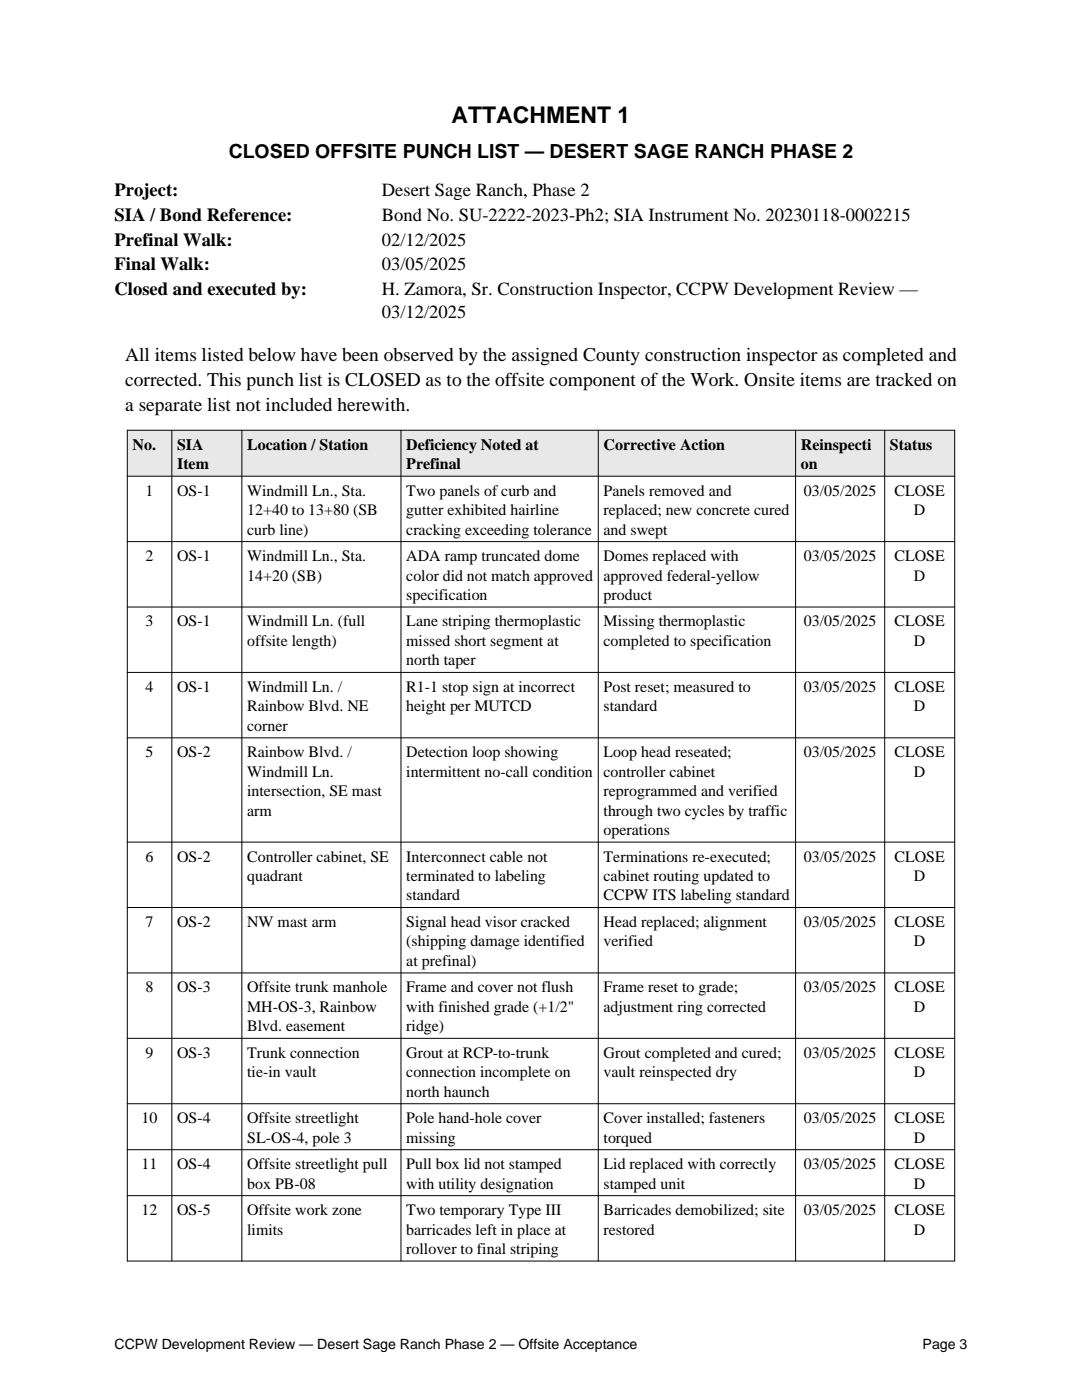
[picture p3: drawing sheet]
<svg xmlns="http://www.w3.org/2000/svg" width="216mm" height="279mm" viewBox="0 0 216 279" stroke-linecap="round" stroke-linejoin="round" font-family="sans-serif">
<defs><g id="words">
<text font-size="4.6" x="90.1" y="24.5">ATTACHMENT 1</text>
<g font-size="3.9">
<text x="45.6" y="31.5">CLOSED OFFSITE PUNCH LIST — DESERT SAGE RANCH PHASE 2</text>
<text x="25" y="72.1">All items listed below have been observed by the assigned County construction inspector as completed and</text>
<text x="25" y="77">corrected. This punch list is CLOSED as to the offsite component of the Work. Onsite items are tracked on</text>
<text x="25" y="82">a separate list not included herewith.</text>
</g>
<g font-size="3.7">
<text x="22.9" y="39.1">Project:</text>
<text x="76.2" y="39.1">Desert Sage Ranch, Phase 2</text>
<text x="22.9" y="44.1">SIA / Bond Reference:</text>
<text x="76.2" y="44.1">Bond No. SU-2222-2023-Ph2; SIA Instrument No. 20230118-0002215</text>
<text x="22.9" y="49">Prefinal Walk:</text>
<text x="22.9" y="53.9">Final Walk:</text>
<text x="76.2" y="49">02/12/2025</text>
<text x="76.2" y="53.9">03/05/2025</text>
<text x="22.9" y="58.9">Closed and executed by:</text>
<text x="76.2" y="58.9">H. Zamora, Sr. Construction Inspector, CCPW Development Review —</text>
<text x="76.2" y="63.5">03/12/2025</text>
</g>
<g font-size="3.2">
<text x="26.5" y="89.7">No.</text>
<text x="35.3" y="89.7">SIA</text>
<text x="49.3" y="89.7">Location / Station</text>
<text x="81.1" y="89.7">Deficiency Noted at</text>
<text x="120.4" y="89.7">Corrective Action</text>
<text x="159.8" y="89.7">Reinspecti</text>
<text x="177.6" y="89.7">Status</text>
<text x="35.3" y="93.6">Item</text>
<text x="81.1" y="93.6">Prefinal</text>
<text x="159.8" y="93.6">on</text>
<text x="29.1" y="98.9">1</text>
<text x="35.3" y="98.9">OS-1</text>
<text x="49.3" y="98.9">Windmill Ln., Sta.</text>
<text x="81.1" y="98.9">Two panels of curb and</text>
<text x="120.4" y="98.9">Panels removed and</text>
<text x="160.4" y="98.9">03/05/2025</text>
<text x="178.5" y="98.9">CLOSE</text>
<text x="49.3" y="102.8">12+40 to 13+80 (SB</text>
<text x="49.3" y="106.7">curb line)</text>
<text x="81.1" y="102.8">gutter exhibited hairline</text>
<text x="81.1" y="106.7">cracking exceeding tolerance</text>
<text x="120.4" y="102.8">replaced; new concrete cured</text>
<text x="120.4" y="106.7">and swept</text>
<text x="182.4" y="102.8">D</text>
<text x="29.1" y="112">2</text>
<text x="35.3" y="112">OS-1</text>
<text x="49.3" y="112">Windmill Ln., Sta.</text>
<text x="81.1" y="112">ADA ramp truncated dome</text>
<text x="120.4" y="112">Domes replaced with</text>
<text x="160.4" y="112">03/05/2025</text>
<text x="178.5" y="112">CLOSE</text>
<text x="49.3" y="115.9">14+20 (SB)</text>
<text x="81.1" y="115.9">color did not match approved</text>
<text x="81.1" y="119.7">specification</text>
<text x="120.4" y="115.9">approved federal-yellow</text>
<text x="120.4" y="119.7">product</text>
<text x="182.4" y="115.9">D</text>
<text x="29.1" y="125">3</text>
<text x="35.3" y="125">OS-1</text>
<text x="49.3" y="125">Windmill Ln. (full</text>
<text x="81.1" y="125">Lane striping thermoplastic</text>
<text x="120.4" y="125">Missing thermoplastic</text>
<text x="160.4" y="125">03/05/2025</text>
<text x="178.5" y="125">CLOSE</text>
<text x="49.3" y="128.9">offsite length)</text>
<text x="81.1" y="128.9">missed short segment at</text>
<text x="120.4" y="128.9">completed to specification</text>
<text x="182.4" y="128.9">D</text>
<text x="81.1" y="132.8">north taper</text>
<text x="29.1" y="138.1">4</text>
<text x="35.3" y="138.1">OS-1</text>
<text x="49.3" y="138.1">Windmill Ln. /</text>
<text x="49.3" y="142">Rainbow Blvd. NE</text>
<text x="81.1" y="138.1">R1-1 stop sign at incorrect</text>
<text x="81.1" y="142">height per MUTCD</text>
<text x="120.4" y="138.1">Post reset; measured to</text>
<text x="120.4" y="142">standard</text>
<text x="160.4" y="138.1">03/05/2025</text>
<text x="178.5" y="138.1">CLOSE</text>
<text x="182.4" y="142">D</text>
<text x="49.3" y="145.8">corner</text>
<text x="29.1" y="151.1">5</text>
<text x="35.3" y="151.1">OS-2</text>
<text x="49.3" y="151.1">Rainbow Blvd. /</text>
<text x="49.3" y="155">Windmill Ln.</text>
<text x="81.1" y="151.1">Detection loop showing</text>
<text x="81.1" y="155">intermittent no-call condition</text>
<text x="120.4" y="151.1">Loop head reseated;</text>
<text x="120.4" y="155">controller cabinet</text>
<text x="160.4" y="151.1">03/05/2025</text>
<text x="178.5" y="151.1">CLOSE</text>
<text x="182.4" y="155">D</text>
<text x="49.3" y="158.9">intersection, SE mast</text>
<text x="120.4" y="158.9">reprogrammed and verified</text>
<text x="49.3" y="162.8">arm</text>
<text x="120.4" y="162.8">through two cycles by traffic</text>
<text x="120.4" y="166.7">operations</text>
<text x="29.1" y="171.9">6</text>
<text x="35.3" y="171.9">OS-2</text>
<text x="49.3" y="171.9">Controller cabinet, SE</text>
<text x="81.1" y="171.9">Interconnect cable not</text>
<text x="120.4" y="171.9">Terminations re-executed;</text>
<text x="160.4" y="171.9">03/05/2025</text>
<text x="178.5" y="171.9">CLOSE</text>
<text x="49.3" y="175.8">quadrant</text>
<text x="81.1" y="175.8">terminated to labeling</text>
<text x="81.1" y="179.7">standard</text>
<text x="120.4" y="175.8">cabinet routing updated to</text>
<text x="120.4" y="179.7">CCPW ITS labeling standard</text>
<text x="182.4" y="175.8">D</text>
<text x="29.1" y="185">7</text>
<text x="35.3" y="185">OS-2</text>
<text x="49.3" y="185">NW mast arm</text>
<text x="81.1" y="185">Signal head visor cracked</text>
<text x="120.4" y="185">Head replaced; alignment</text>
<text x="160.4" y="185">03/05/2025</text>
<text x="178.5" y="185">CLOSE</text>
<text x="81.1" y="188.9">(shipping damage identified</text>
<text x="120.4" y="188.9">verified</text>
<text x="182.4" y="188.9">D</text>
<text x="81.1" y="192.8">at prefinal)</text>
<text x="29.1" y="198">8</text>
<text x="35.3" y="198">OS-3</text>
<text x="49.3" y="198">Offsite trunk manhole</text>
<text x="49.3" y="201.9">MH-OS-3, Rainbow</text>
<text x="81.1" y="198">Frame and cover not flush</text>
<text x="81.1" y="201.9">with finished grade (+1/2&quot;</text>
<text x="120.4" y="198">Frame reset to grade;</text>
<text x="120.4" y="201.9">adjustment ring corrected</text>
<text x="160.4" y="198">03/05/2025</text>
<text x="178.5" y="198">CLOSE</text>
<text x="182.4" y="201.9">D</text>
<text x="49.3" y="205.8">Blvd. easement</text>
<text x="81.1" y="205.8">ridge)</text>
<text x="29.1" y="211.1">9</text>
<text x="35.3" y="211.1">OS-3</text>
<text x="49.3" y="211.1">Trunk connection</text>
<text x="49.3" y="215">tie-in vault</text>
<text x="81.1" y="211.1">Grout at RCP-to-trunk</text>
<text x="81.1" y="215">connection incomplete on</text>
<text x="120.4" y="211.1">Grout completed and cured;</text>
<text x="120.4" y="215">vault reinspected dry</text>
<text x="160.4" y="211.1">03/05/2025</text>
<text x="178.5" y="211.1">CLOSE</text>
<text x="182.4" y="215">D</text>
<text x="81.1" y="218.9">north haunch</text>
<text x="28.3" y="224.2">10</text>
<text x="35.3" y="224.2">OS-4</text>
<text x="49.3" y="224.2">Offsite streetlight</text>
<text x="81.1" y="224.2">Pole hand-hole cover</text>
<text x="120.4" y="224.2">Cover installed; fasteners</text>
<text x="160.4" y="224.2">03/05/2025</text>
<text x="178.5" y="224.2">CLOSE</text>
<text x="28.3" y="233.3">11</text>
<text x="35.3" y="233.3">OS-4</text>
<text x="49.3" y="228">SL-OS-4, pole 3</text>
<text x="49.3" y="233.3">Offsite streetlight pull</text>
<text x="81.1" y="228">missing</text>
<text x="81.1" y="233.3">Pull box lid not stamped</text>
<text x="120.4" y="228">torqued</text>
<text x="120.4" y="233.3">Lid replaced with correctly</text>
<text x="160.4" y="233.3">03/05/2025</text>
<text x="178.5" y="233.3">CLOSE</text>
<text x="182.4" y="228">D</text>
<text x="49.3" y="237.2">box PB-08</text>
<text x="81.1" y="237.2">with utility designation</text>
<text x="120.4" y="237.2">stamped unit</text>
<text x="182.4" y="237.2">D</text>
<text x="28.3" y="242.5">12</text>
<text x="35.3" y="242.5">OS-5</text>
<text x="49.3" y="242.5">Offsite work zone</text>
<text x="81.1" y="242.5">Two temporary Type III</text>
<text x="120.4" y="242.5">Barricades demobilized; site</text>
<text x="160.4" y="242.5">03/05/2025</text>
<text x="178.5" y="242.5">CLOSE</text>
<text x="49.3" y="246.4">limits</text>
<text x="81.1" y="246.4">barricades left in place at</text>
<text x="81.1" y="250.3">rollover to final striping</text>
<text x="120.4" y="246.4">restored</text>
<text x="182.4" y="246.4">D</text>
</g>
<g font-size="2.8">
<text x="22.9" y="269.2">CCPW Development Review — Desert Sage Ranch Phase 2 — Offsite Acceptance</text>
<text x="184.1" y="269.2">Page 3</text>
</g>
</g></defs>
<path d="M25.4 85.9h165.1v9.1h-165.1z" fill-rule="evenodd" fill="#e8e8e8"/>
<g fill="none" stroke="#000" stroke-width=".2">
<path d="M25.4 85.9h165.1v165.8h-165.1zM25.4 95h165.1M34.3 85.9v165.8M48.3 85.9v165.8M80 85.9v165.8M119.4 85.9v165.8M158.8 85.9v165.8M176.5 85.9v165.8M25.4 108.1h165.1M25.4 121.1h165.1M25.4 134.2h165.1M25.4 147.2h165.1"/>
<path d="M25.4 168.1h165.1M25.4 181.1h165.1M25.4 194.2h165.1M25.4 207.2h165.1M25.4 220.3h165.1M25.4 229.4h165.1M25.4 238.6h165.1"/>
</g>
<use href="#words"/>
</svg>
